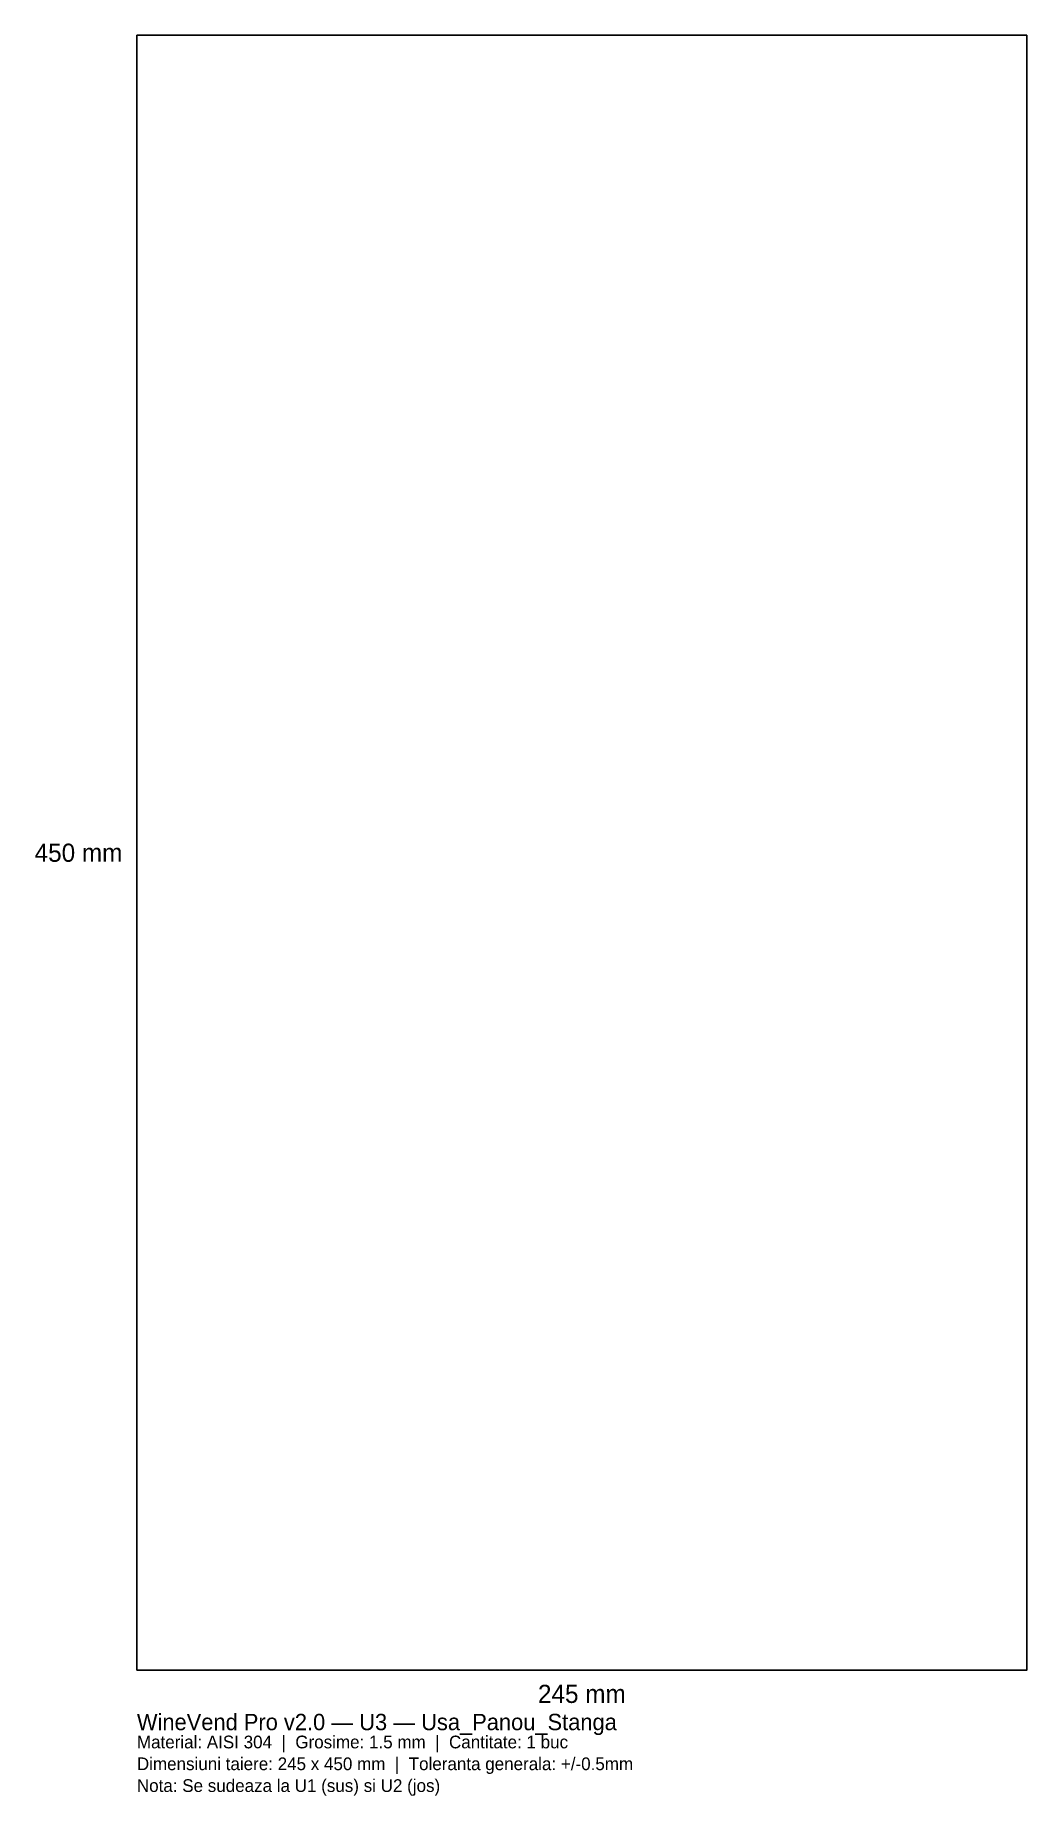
# Model space of a CAD drawing. Header units: millimetres. Extents: x -28 to 245, y -35 to 450.
import ezdxf
from ezdxf.enums import TextEntityAlignment as Align

# ---------------------------------------------------------------- set-up
doc = ezdxf.new("R2010")
doc.units = ezdxf.units.MM
doc.layers.add('COTE', color=7, linetype='Continuous')
doc.layers.add('TAIERE', color=1, linetype='Continuous')

msp = doc.modelspace()

# ---------------------------------------------------------------- linework, layer by layer
at = {"layer": 'TAIERE'}
msp.add_lwpolyline([(0, 0), (245, 0), (245, 450), (0, 450), (0, 0)], close=True, dxfattribs=at)

# ---------------------------------------------------------------- texts
at = {"layer": 'COTE'}
msp.add_text('450 mm', height=5, dxfattribs=at).set_placement((-4, 225), align=Align.MIDDLE_RIGHT)
msp.add_text('245 mm', height=5, dxfattribs=at).set_placement((122.5, -4), align=Align.TOP_CENTER)
for s, height, p in [('WineVend Pro v2.0 — U3 — Usa_Panou_Stanga', 4.5, (0, -12)), ('Material: AISI 304  |  Grosime: 1.5 mm  |  Cantitate: 1 buc', 3.5, (0, -18)), ('Dimensiuni taiere: 245 x 450 mm  |  Toleranta generala: +/-0.5mm', 3.5, (0, -24)), ('Nota: Se sudeaza la U1 (sus) si U2 (jos)', 3.5, (0, -30))]:
    msp.add_text(s, height=height, dxfattribs=at).set_placement(p, align=Align.TOP_LEFT)

doc.saveas('drawing.dxf')
